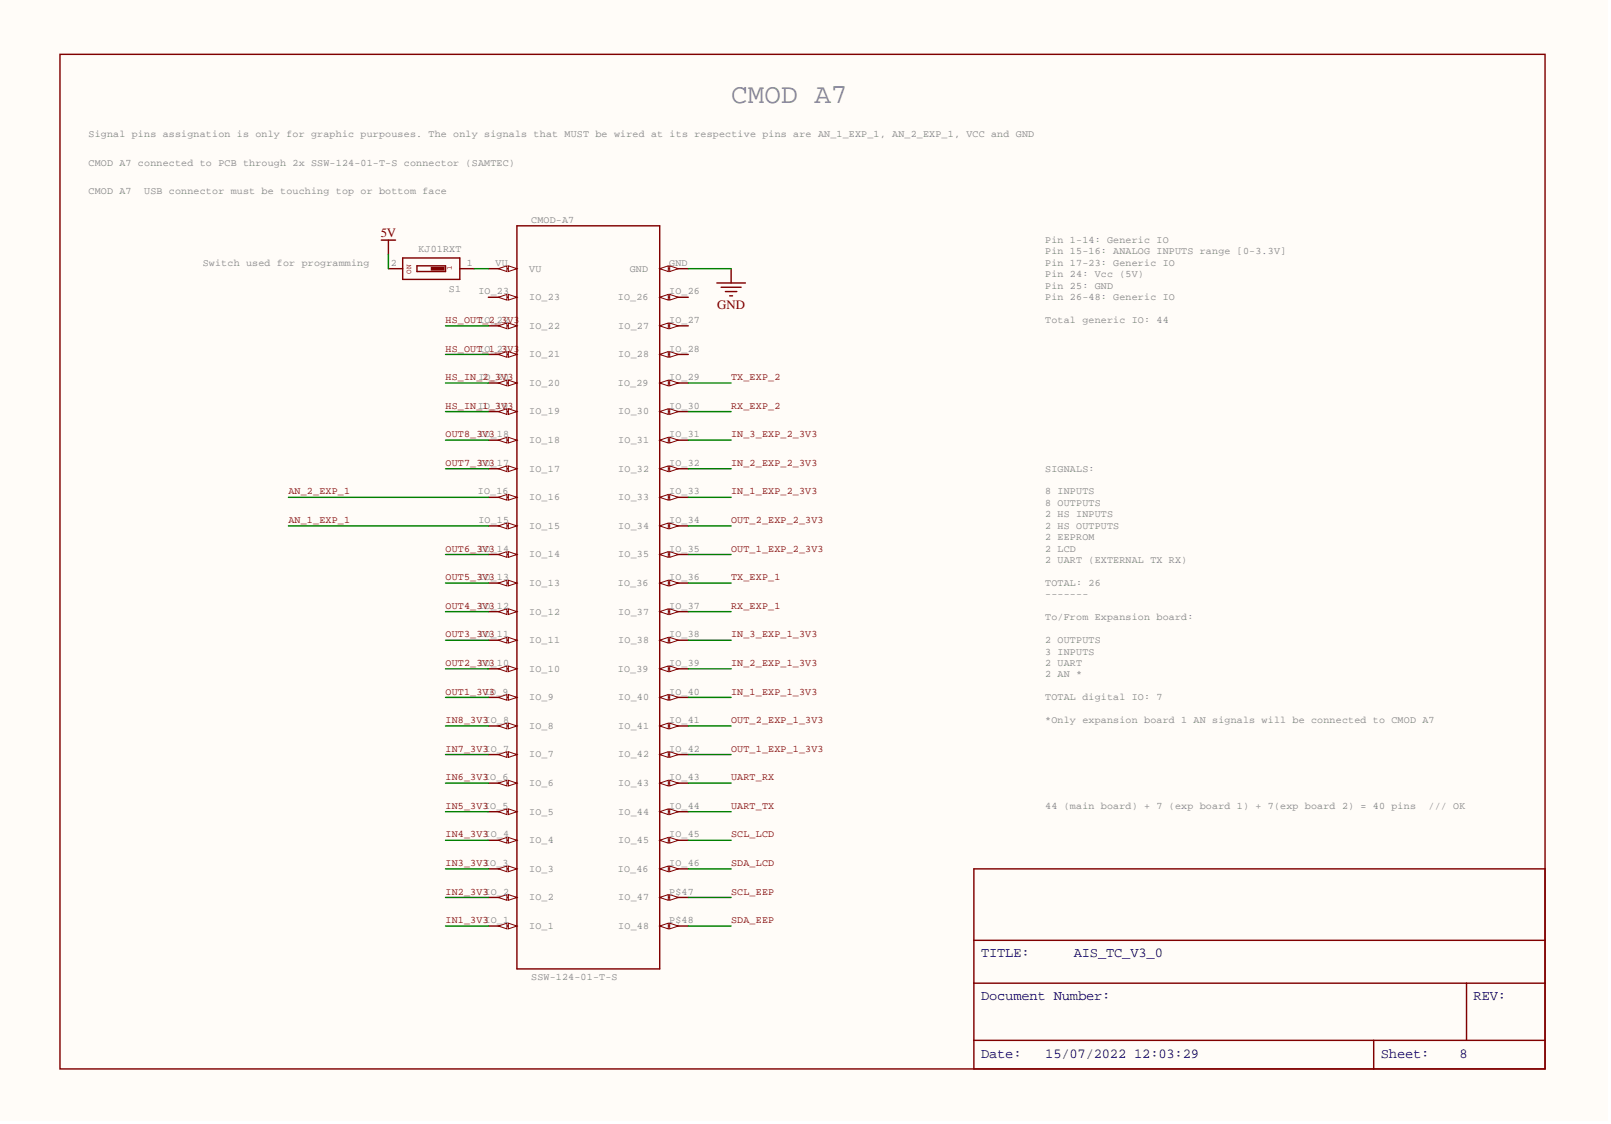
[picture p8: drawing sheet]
<svg xmlns="http://www.w3.org/2000/svg" width="286mm" height="199mm" viewBox="0 0 286 199" stroke-linecap="round" stroke-linejoin="round" font-family="sans-serif">
<defs><g id="words">
<text font-size="4.9" fill="#808080" x="129.7" y="18.3">CMOD A7</text>
<g font-size="2.4" fill="#000080">
<text x="174" y="169.8">TITLE:</text>
<text x="190.5" y="169.8">AIS_TC_V3_0</text>
<text x="174" y="177.4">Document Number:</text>
<text x="261.4" y="177.4">REV:</text>
<text x="174" y="187.5">Date:</text>
<text x="185.4" y="187.5">15/07/2022</text>
<text x="201.2" y="187.5">12:03:29</text>
<text x="244.9" y="187.5">Sheet:</text>
<text x="258.9" y="187.5">8</text>
</g>
<g font-size="2.3" fill="#800000">
<text x="67.5" y="42.1">5V</text>
<text x="127.2" y="54.7">GND</text>
</g>
<g font-size="1.8" fill="#808080">
<text x="15.7" y="29.4">CMOD A7 connected to PCB through 2x SSW-124-01-T-S connector (SAMTEC)</text>
<text x="15.7" y="24.3">Signal pins assignation is only for graphic purpouses. The only signals that MUST be wired at its respective pins are AN_1_EXP_1, AN_2_EXP_1, VCC and GND</text>
<text x="15.7" y="34.5">CMOD A7</text>
<text x="25.6" y="34.5">USB connector must be touching top or bottom face</text>
<text x="94.2" y="39.5">CMOD-A7</text>
<text x="36" y="47.1">Switch used for programming</text>
<text x="69.3" y="47.1">2</text>
<text x="74.2" y="44.7">KJ01RXT</text>
<text x="82.8" y="47.1">1</text>
<text x="87.9" y="47.1">VU</text>
<text x="118.7" y="47.1">GND</text>
<text x="185.4" y="43.1">Pin 1-14: Generic IO</text>
<text x="185.4" y="45.1">Pin 15-16: ANALOG INPUTS range [0-3.3V]</text>
<text x="185.4" y="47.1">Pin 17-23: Generic IO</text>
<text x="79.6" y="51.7">S1</text>
<text x="84.8" y="52.2">IO_23</text>
<text x="93.9" y="53.2">IO_23</text>
<text x="93.9" y="48.2">VU</text>
<text x="109.6" y="53.2">IO_26</text>
<text x="111.7" y="48.2">GND</text>
<text x="118.7" y="52.2">IO_26</text>
<text x="185.4" y="49.2">Pin 24: Vcc (5V)</text>
<text x="185.4" y="51.2">Pin 25: GND</text>
<text x="185.4" y="53.2">Pin 26-48: Generic IO</text>
<text x="93.9" y="58.3">IO_22</text>
<text x="109.7" y="58.3">IO_27</text>
<text x="118.7" y="57.3">IO_27</text>
<text x="185.4" y="57.3">Total generic IO: 44</text>
<text x="93.9" y="63.4">IO_21</text>
<text x="109.7" y="63.4">IO_28</text>
<text x="118.7" y="62.3">IO_28</text>
<text x="93.9" y="68.4">IO_20</text>
<text x="109.6" y="68.4">IO_29</text>
<text x="118.7" y="67.4">IO_29</text>
<text x="84.8" y="72.5">IO_19</text>
<text x="93.9" y="73.5">IO_19</text>
<text x="109.7" y="73.5">IO_30</text>
<text x="118.7" y="77.5">IO_31</text>
<text x="118.7" y="72.5">IO_30</text>
<text x="93.9" y="83.6">IO_17</text>
<text x="93.9" y="78.6">IO_18</text>
<text x="109.7" y="83.6">IO_32</text>
<text x="109.7" y="78.6">IO_31</text>
<text x="118.7" y="82.6">IO_32</text>
<text x="185.4" y="83.6">SIGNALS:</text>
<text x="84.8" y="87.7">IO_16</text>
<text x="93.9" y="88.7">IO_16</text>
<text x="109.7" y="88.7">IO_33</text>
<text x="118.7" y="87.7">IO_33</text>
<text x="185.4" y="87.7">8 INPUTS</text>
<text x="185.4" y="89.7">8 OUTPUTS</text>
<text x="84.8" y="92.8">IO_15</text>
<text x="93.9" y="93.8">IO_15</text>
<text x="109.7" y="93.8">IO_34</text>
<text x="118.7" y="92.8">IO_34</text>
<text x="185.4" y="91.7">2 HS INPUTS</text>
<text x="185.4" y="93.8">2 HS OUTPUTS</text>
<text x="185.4" y="95.8">2 EEPROM</text>
<text x="93.9" y="98.8">IO_14</text>
<text x="109.7" y="98.8">IO_35</text>
<text x="118.7" y="97.8">IO_35</text>
<text x="185.4" y="97.8">2 LCD</text>
<text x="185.4" y="99.8">2 UART (EXTERNAL TX RX)</text>
<text x="93.9" y="103.9">IO_13</text>
<text x="109.6" y="103.9">IO_36</text>
<text x="118.7" y="108">IO_37</text>
<text x="118.7" y="102.9">IO_36</text>
<text x="185.4" y="103.9">TOTAL: 26</text>
<text x="185.4" y="105.9">-------</text>
<text x="93.9" y="109">IO_12</text>
<text x="109.7" y="109">IO_37</text>
<text x="118.7" y="113">IO_38</text>
<text x="185.4" y="110">To/From Expansion board:</text>
<text x="93.9" y="119.1">IO_10</text>
<text x="93.9" y="114">IO_11</text>
<text x="109.6" y="119.1">IO_39</text>
<text x="109.7" y="114">IO_38</text>
<text x="118.7" y="118.1">IO_39</text>
<text x="185.4" y="114">2 OUTPUTS</text>
<text x="185.4" y="116.1">3 INPUTS</text>
<text x="185.4" y="118.1">2 UART</text>
<text x="85.9" y="123.2">IO_9</text>
<text x="93.9" y="124.2">IO_9</text>
<text x="109.7" y="124.2">IO_40</text>
<text x="118.7" y="123.2">IO_40</text>
<text x="185.4" y="120.1">2 AN *</text>
<text x="185.4" y="124.2">TOTAL digital IO: 7</text>
<text x="93.9" y="129.2">IO_8</text>
<text x="109.7" y="129.2">IO_41</text>
<text x="118.7" y="128.2">IO_41</text>
<text x="185.4" y="128.2">*Only expansion board 1 AN signals will be connected to CMOD A7</text>
<text x="93.9" y="134.3">IO_7</text>
<text x="109.7" y="134.3">IO_42</text>
<text x="118.7" y="133.3">IO_42</text>
<text x="85.9" y="143.4">IO_5</text>
<text x="85.9" y="138.4">IO_6</text>
<text x="93.9" y="139.4">IO_6</text>
<text x="109.7" y="139.4">IO_43</text>
<text x="118.7" y="143.4">IO_44</text>
<text x="118.7" y="138.4">IO_43</text>
<text x="185.4" y="143.4">44 (main board) + 7 (exp board 1) + 7(exp board 2) = 40 pins</text>
<text x="253.4" y="143.4">/// OK</text>
<text x="93.9" y="149.5">IO_4</text>
<text x="93.9" y="144.4">IO_5</text>
<text x="109.7" y="149.5">IO_45</text>
<text x="109.7" y="144.4">IO_44</text>
<text x="118.7" y="148.5">IO_45</text>
<text x="85.9" y="153.6">IO_3</text>
<text x="93.9" y="154.6">IO_3</text>
<text x="109.6" y="154.6">IO_46</text>
<text x="118.7" y="153.6">IO_46</text>
<text x="93.9" y="159.7">IO_2</text>
<text x="109.7" y="159.7">IO_47</text>
<text x="118.7" y="158.6">P$47</text>
<text x="93.9" y="164.7">IO_1</text>
<text x="109.7" y="164.7">IO_48</text>
<text x="118.7" y="163.7">P$48</text>
<text x="94.2" y="173.8">SSW-124-01-T-S</text>
</g>
<g font-size="1.8" fill="#800000">
<text x="79" y="57.3">HS_OUTI_O2__232V3</text>
<text x="79" y="62.3">HS_OUTI_O1__231V3</text>
<text x="79" y="67.4">HS_IN_I2O__32V03</text>
<text x="129.7" y="67.4">TX_EXP_2</text>
<text x="79" y="77.5">OUT8_3IVO3_18</text>
<text x="79" y="72.5">HS_IN_1_3V3</text>
<text x="129.7" y="77.5">IN_3_EXP_2_3V3</text>
<text x="129.7" y="72.5">RX_EXP_2</text>
<text x="79" y="82.6">OUT7_3IVO3_17</text>
<text x="129.7" y="82.6">IN_2_EXP_2_3V3</text>
<text x="51.2" y="87.7">AN_2_EXP_1</text>
<text x="129.7" y="87.7">IN_1_EXP_2_3V3</text>
<text x="51.2" y="92.8">AN_1_EXP_1</text>
<text x="129.7" y="92.8">OUT_2_EXP_2_3V3</text>
<text x="79" y="97.8">OUT6_3IVO3_14</text>
<text x="129.7" y="97.8">OUT_1_EXP_2_3V3</text>
<text x="79" y="108">OUT4_3IVO3_12</text>
<text x="79" y="102.9">OUT5_3IVO3_13</text>
<text x="129.7" y="108">RX_EXP_1</text>
<text x="129.7" y="102.9">TX_EXP_1</text>
<text x="79" y="113">OUT3_3IVO3_11</text>
<text x="129.7" y="113">IN_3_EXP_1_3V3</text>
<text x="79" y="118.1">OUT2_3IVO3_10</text>
<text x="129.7" y="118.1">IN_2_EXP_1_3V3</text>
<text x="79" y="123.2">OUT1_3V3</text>
<text x="129.7" y="123.2">IN_1_EXP_1_3V3</text>
<text x="79" y="128.2">IN8_3V3IO_8</text>
<text x="129.7" y="128.2">OUT_2_EXP_1_3V3</text>
<text x="79" y="133.3">IN7_3V3IO_7</text>
<text x="129.7" y="133.3">OUT_1_EXP_1_3V3</text>
<text x="79" y="143.4">IN5_3V3</text>
<text x="79" y="138.4">IN6_3V3</text>
<text x="129.7" y="143.4">UART_TX</text>
<text x="129.7" y="138.4">UART_RX</text>
<text x="79" y="148.5">IN4_3V3IO_4</text>
<text x="129.7" y="148.5">SCL_LCD</text>
<text x="79" y="153.6">IN3_3V3</text>
<text x="129.7" y="153.6">SDA_LCD</text>
<text x="79" y="158.6">IN2_3V3IO_2</text>
<text x="129.7" y="158.6">SCL_EEP</text>
<text x="79" y="163.7">IN1_3V3IO_1</text>
<text x="129.7" y="163.7">SDA_EEP</text>
</g>
<g font-size="1.3" fill="#800000">
<text x="80.1" y="47.8" transform="rotate(-90 80.1 47.8)">1</text>
<text x="72.9" y="48.6" transform="rotate(-90 72.9 48.6)">ON</text>
</g>
</g></defs>
<g fill="#fffcf8">
<path d="M0 0h285.2v198.7h-285.2z" fill-rule="evenodd"/>
<path d="M0 0h285.2v198.7h-285.2z" fill-rule="evenodd"/>
</g>
<path d="M10.6 9.6h263.5v180h-263.5zM91.7 40h25.3v131.8h-25.3zM172.7 154.1h101.4v35.5h-101.4zM86.6 164.2h5.1M172.7 174.4h101.4M172.7 166.7h101.4M260.1 174.4v10.1M172.7 184.5h101.4M243.7 184.5v5.1" fill="none" stroke="#800000" stroke-width=".25"/>
<path d="M90.2 163.7l1.5 .5-1.5 .5z" fill="#f8fcff"/>
<path d="M90.2 163.7l1.5 .5-1.5 .5z" fill="none" stroke="#800000" stroke-width=".18"/>
<path d="M88.4 164.2l1.5-.5v1z" fill="#f8fcff"/>
<path d="M88.4 164.2l1.5-.5v1z" fill="none" stroke="#800000" stroke-width=".18"/>
<path d="M86.6 159.1h5.1" fill="none" stroke="#800000" stroke-width=".25"/>
<path d="M90.2 158.6l1.5 .5-1.5 .6z" fill="#f8fcff"/>
<path d="M90.2 158.6l1.5 .5-1.5 .6z" fill="none" stroke="#800000" stroke-width=".18"/>
<path d="M88.4 159.1l1.5-.5v1.1z" fill="#f8fcff"/>
<path d="M88.4 159.1l1.5-.5v1.1z" fill="none" stroke="#800000" stroke-width=".18"/>
<path d="M86.6 154.1h5.1" fill="none" stroke="#800000" stroke-width=".25"/>
<path d="M90.2 153.6l1.5 .5-1.5 .5z" fill="#f8fcff"/>
<path d="M90.2 153.6l1.5 .5-1.5 .5z" fill="none" stroke="#800000" stroke-width=".18"/>
<path d="M88.4 154.1l1.5-.5v1z" fill="#f8fcff"/>
<path d="M88.4 154.1l1.5-.5v1z" fill="none" stroke="#800000" stroke-width=".18"/>
<path d="M86.6 149h5.1" fill="none" stroke="#800000" stroke-width=".25"/>
<path d="M90.2 148.5l1.5 .5-1.5 .5z" fill="#f8fcff"/>
<path d="M90.2 148.5l1.5 .5-1.5 .5z" fill="none" stroke="#800000" stroke-width=".18"/>
<path d="M88.4 149l1.5-.5v1z" fill="#f8fcff"/>
<path d="M88.4 149l1.5-.5v1z" fill="none" stroke="#800000" stroke-width=".18"/>
<path d="M86.6 143.9h5.1" fill="none" stroke="#800000" stroke-width=".25"/>
<path d="M90.2 143.4l1.5 .5-1.5 .5z" fill="#f8fcff"/>
<path d="M90.2 143.4l1.5 .5-1.5 .5z" fill="none" stroke="#800000" stroke-width=".18"/>
<path d="M88.4 143.9l1.5-.5v1z" fill="#f8fcff"/>
<path d="M88.4 143.9l1.5-.5v1z" fill="none" stroke="#800000" stroke-width=".18"/>
<path d="M86.6 138.9h5.1" fill="none" stroke="#800000" stroke-width=".25"/>
<path d="M90.2 138.4l1.5 .5-1.5 .5z" fill="#f8fcff"/>
<path d="M90.2 138.4l1.5 .5-1.5 .5z" fill="none" stroke="#800000" stroke-width=".18"/>
<path d="M88.4 138.9l1.5-.5v1z" fill="#f8fcff"/>
<path d="M88.4 138.9l1.5-.5v1z" fill="none" stroke="#800000" stroke-width=".18"/>
<path d="M86.6 133.8h5.1" fill="none" stroke="#800000" stroke-width=".25"/>
<path d="M90.2 133.3l1.5 .5-1.5 .5z" fill="#f8fcff"/>
<path d="M90.2 133.3l1.5 .5-1.5 .5z" fill="none" stroke="#800000" stroke-width=".18"/>
<path d="M88.4 133.8l1.5-.5v1z" fill="#f8fcff"/>
<path d="M88.4 133.8l1.5-.5v1z" fill="none" stroke="#800000" stroke-width=".18"/>
<path d="M86.6 128.7h5.1" fill="none" stroke="#800000" stroke-width=".25"/>
<path d="M90.2 128.2l1.5 .5-1.5 .5z" fill="#f8fcff"/>
<path d="M90.2 128.2l1.5 .5-1.5 .5z" fill="none" stroke="#800000" stroke-width=".18"/>
<path d="M88.4 128.7l1.5-.5v1z" fill="#f8fcff"/>
<path d="M88.4 128.7l1.5-.5v1z" fill="none" stroke="#800000" stroke-width=".18"/>
<path d="M86.6 123.7h5.1" fill="none" stroke="#800000" stroke-width=".25"/>
<path d="M90.2 123.2l1.5 .5-1.5 .5z" fill="#f8fcff"/>
<path d="M90.2 123.2l1.5 .5-1.5 .5z" fill="none" stroke="#800000" stroke-width=".18"/>
<path d="M88.4 123.7l1.5-.5v1z" fill="#f8fcff"/>
<path d="M88.4 123.7l1.5-.5v1z" fill="none" stroke="#800000" stroke-width=".18"/>
<path d="M86.6 118.6h5.1" fill="none" stroke="#800000" stroke-width=".25"/>
<path d="M90.2 118.1l1.5 .5-1.5 .5z" fill="#f8fcff"/>
<path d="M90.2 118.1l1.5 .5-1.5 .5z" fill="none" stroke="#800000" stroke-width=".18"/>
<path d="M88.4 118.6l1.5-.5v1z" fill="#f8fcff"/>
<path d="M88.4 118.6l1.5-.5v1z" fill="none" stroke="#800000" stroke-width=".18"/>
<path d="M86.6 113.5h5.1" fill="none" stroke="#800000" stroke-width=".25"/>
<path d="M90.2 113l1.5 .5-1.5 .5z" fill="#f8fcff"/>
<path d="M90.2 113l1.5 .5-1.5 .5z" fill="none" stroke="#800000" stroke-width=".18"/>
<path d="M88.4 113.5l1.5-.5v1z" fill="#f8fcff"/>
<path d="M88.4 113.5l1.5-.5v1z" fill="none" stroke="#800000" stroke-width=".18"/>
<path d="M86.6 108.5h5.1" fill="none" stroke="#800000" stroke-width=".25"/>
<path d="M90.2 108l1.5 .5-1.5 .5z" fill="#f8fcff"/>
<path d="M90.2 108l1.5 .5-1.5 .5z" fill="none" stroke="#800000" stroke-width=".18"/>
<path d="M88.4 108.5l1.5-.5v1z" fill="#f8fcff"/>
<path d="M88.4 108.5l1.5-.5v1z" fill="none" stroke="#800000" stroke-width=".18"/>
<path d="M86.6 103.4h5.1" fill="none" stroke="#800000" stroke-width=".25"/>
<path d="M90.2 102.9l1.5 .5-1.5 .5z" fill="#f8fcff"/>
<path d="M90.2 102.9l1.5 .5-1.5 .5z" fill="none" stroke="#800000" stroke-width=".18"/>
<path d="M88.4 103.4l1.5-.5v1z" fill="#f8fcff"/>
<path d="M88.4 103.4l1.5-.5v1z" fill="none" stroke="#800000" stroke-width=".18"/>
<path d="M86.6 98.3h5.1" fill="none" stroke="#800000" stroke-width=".25"/>
<path d="M90.2 97.8l1.5 .5-1.5 .5z" fill="#f8fcff"/>
<path d="M90.2 97.8l1.5 .5-1.5 .5z" fill="none" stroke="#800000" stroke-width=".18"/>
<path d="M88.4 98.3l1.5-.5v1z" fill="#f8fcff"/>
<path d="M88.4 98.3l1.5-.5v1z" fill="none" stroke="#800000" stroke-width=".18"/>
<path d="M86.6 93.3h5.1" fill="none" stroke="#800000" stroke-width=".25"/>
<path d="M90.2 92.8l1.5 .5-1.5 .5z" fill="#f8fcff"/>
<path d="M90.2 92.8l1.5 .5-1.5 .5z" fill="none" stroke="#800000" stroke-width=".18"/>
<path d="M88.4 93.3l1.5-.5v1z" fill="#f8fcff"/>
<path d="M88.4 93.3l1.5-.5v1z" fill="none" stroke="#800000" stroke-width=".18"/>
<path d="M86.6 88.2h5.1" fill="none" stroke="#800000" stroke-width=".25"/>
<path d="M90.2 87.7l1.5 .5-1.5 .5z" fill="#f8fcff"/>
<path d="M90.2 87.7l1.5 .5-1.5 .5z" fill="none" stroke="#800000" stroke-width=".18"/>
<path d="M88.4 88.2l1.5-.5v1z" fill="#f8fcff"/>
<path d="M88.4 88.2l1.5-.5v1z" fill="none" stroke="#800000" stroke-width=".18"/>
<path d="M86.6 83.1h5.1" fill="none" stroke="#800000" stroke-width=".25"/>
<path d="M90.2 82.6l1.5 .5-1.5 .5z" fill="#f8fcff"/>
<path d="M90.2 82.6l1.5 .5-1.5 .5z" fill="none" stroke="#800000" stroke-width=".18"/>
<path d="M88.4 83.1l1.5-.5v1z" fill="#f8fcff"/>
<path d="M88.4 83.1l1.5-.5v1z" fill="none" stroke="#800000" stroke-width=".18"/>
<path d="M86.6 78.1h5.1" fill="none" stroke="#800000" stroke-width=".25"/>
<path d="M90.2 77.5l1.5 .6-1.5 .5z" fill="#f8fcff"/>
<path d="M90.2 77.5l1.5 .6-1.5 .5z" fill="none" stroke="#800000" stroke-width=".18"/>
<path d="M88.4 78.1l1.5-.6v1.1z" fill="#f8fcff"/>
<path d="M88.4 78.1l1.5-.6v1.1z" fill="none" stroke="#800000" stroke-width=".18"/>
<path d="M86.6 73h5.1" fill="none" stroke="#800000" stroke-width=".25"/>
<path d="M90.2 72.5l1.5 .5-1.5 .5z" fill="#f8fcff"/>
<path d="M90.2 72.5l1.5 .5-1.5 .5z" fill="none" stroke="#800000" stroke-width=".18"/>
<path d="M88.4 73l1.5-.5v1z" fill="#f8fcff"/>
<path d="M88.4 73l1.5-.5v1z" fill="none" stroke="#800000" stroke-width=".18"/>
<path d="M86.6 67.9h5.1" fill="none" stroke="#800000" stroke-width=".25"/>
<path d="M90.2 67.4l1.5 .5-1.5 .5z" fill="#f8fcff"/>
<path d="M90.2 67.4l1.5 .5-1.5 .5z" fill="none" stroke="#800000" stroke-width=".18"/>
<path d="M88.4 67.9l1.5-.5v1z" fill="#f8fcff"/>
<path d="M88.4 67.9l1.5-.5v1z" fill="none" stroke="#800000" stroke-width=".18"/>
<path d="M86.6 62.9h5.1" fill="none" stroke="#800000" stroke-width=".25"/>
<path d="M90.2 62.3l1.5 .6-1.5 .5z" fill="#f8fcff"/>
<path d="M90.2 62.3l1.5 .6-1.5 .5z" fill="none" stroke="#800000" stroke-width=".18"/>
<path d="M88.4 62.9l1.5-.6v1.1z" fill="#f8fcff"/>
<path d="M88.4 62.9l1.5-.6v1.1z" fill="none" stroke="#800000" stroke-width=".18"/>
<path d="M86.6 57.8h5.1" fill="none" stroke="#800000" stroke-width=".25"/>
<path d="M90.2 57.3l1.5 .5-1.5 .5z" fill="#f8fcff"/>
<path d="M90.2 57.3l1.5 .5-1.5 .5z" fill="none" stroke="#800000" stroke-width=".18"/>
<path d="M88.4 57.8l1.5-.5v1z" fill="#f8fcff"/>
<path d="M88.4 57.8l1.5-.5v1z" fill="none" stroke="#800000" stroke-width=".18"/>
<path d="M86.6 52.7h5.1" fill="none" stroke="#800000" stroke-width=".25"/>
<path d="M90.2 52.2l1.5 .5-1.5 .5z" fill="#f8fcff"/>
<path d="M90.2 52.2l1.5 .5-1.5 .5z" fill="none" stroke="#800000" stroke-width=".18"/>
<path d="M88.4 52.7l1.5-.5v1z" fill="#f8fcff"/>
<path d="M88.4 52.7l1.5-.5v1z" fill="none" stroke="#800000" stroke-width=".18"/>
<path d="M86.6 47.6h5.1" fill="none" stroke="#800000" stroke-width=".25"/>
<path d="M90.2 47.1l1.5 .5-1.5 .6z" fill="#f8fcff"/>
<path d="M90.2 47.1l1.5 .5-1.5 .6z" fill="none" stroke="#800000" stroke-width=".18"/>
<path d="M88.4 47.6l1.5-.5v1.1z" fill="#f8fcff"/>
<path d="M88.4 47.6l1.5-.5v1.1z" fill="none" stroke="#800000" stroke-width=".18"/>
<path d="M117 164.2h5.1" fill="none" stroke="#800000" stroke-width=".25"/>
<path d="M117 164.2l1.5-.5v1z" fill="#f8fcff"/>
<path d="M117 164.2l1.5-.5v1z" fill="none" stroke="#800000" stroke-width=".18"/>
<path d="M118.8 163.7l1.5 .5-1.5 .5z" fill="#f8fcff"/>
<path d="M118.8 163.7l1.5 .5-1.5 .5z" fill="none" stroke="#800000" stroke-width=".18"/>
<path d="M117 159.1h5.1" fill="none" stroke="#800000" stroke-width=".25"/>
<path d="M117 159.1l1.5-.5v1.1z" fill="#f8fcff"/>
<path d="M117 159.1l1.5-.5v1.1z" fill="none" stroke="#800000" stroke-width=".18"/>
<path d="M118.8 158.6l1.5 .5-1.5 .6z" fill="#f8fcff"/>
<path d="M118.8 158.6l1.5 .5-1.5 .6z" fill="none" stroke="#800000" stroke-width=".18"/>
<path d="M117 154.1h5.1" fill="none" stroke="#800000" stroke-width=".25"/>
<path d="M117 154.1l1.5-.5v1z" fill="#f8fcff"/>
<path d="M117 154.1l1.5-.5v1z" fill="none" stroke="#800000" stroke-width=".18"/>
<path d="M118.8 153.6l1.5 .5-1.5 .5z" fill="#f8fcff"/>
<path d="M118.8 153.6l1.5 .5-1.5 .5z" fill="none" stroke="#800000" stroke-width=".18"/>
<path d="M117 149h5.1" fill="none" stroke="#800000" stroke-width=".25"/>
<path d="M117 149l1.5-.5v1z" fill="#f8fcff"/>
<path d="M117 149l1.5-.5v1z" fill="none" stroke="#800000" stroke-width=".18"/>
<path d="M118.8 148.5l1.5 .5-1.5 .5z" fill="#f8fcff"/>
<path d="M118.8 148.5l1.5 .5-1.5 .5z" fill="none" stroke="#800000" stroke-width=".18"/>
<path d="M117 143.9h5.1" fill="none" stroke="#800000" stroke-width=".25"/>
<path d="M117 143.9l1.5-.5v1z" fill="#f8fcff"/>
<path d="M117 143.9l1.5-.5v1z" fill="none" stroke="#800000" stroke-width=".18"/>
<path d="M118.8 143.4l1.5 .5-1.5 .5z" fill="#f8fcff"/>
<path d="M118.8 143.4l1.5 .5-1.5 .5z" fill="none" stroke="#800000" stroke-width=".18"/>
<path d="M117 138.9h5.1" fill="none" stroke="#800000" stroke-width=".25"/>
<path d="M117 138.9l1.5-.5v1z" fill="#f8fcff"/>
<path d="M117 138.9l1.5-.5v1z" fill="none" stroke="#800000" stroke-width=".18"/>
<path d="M118.8 138.4l1.5 .5-1.5 .5z" fill="#f8fcff"/>
<path d="M118.8 138.4l1.5 .5-1.5 .5z" fill="none" stroke="#800000" stroke-width=".18"/>
<path d="M117 133.8h5.1" fill="none" stroke="#800000" stroke-width=".25"/>
<path d="M117 133.8l1.5-.5v1z" fill="#f8fcff"/>
<path d="M117 133.8l1.5-.5v1z" fill="none" stroke="#800000" stroke-width=".18"/>
<path d="M118.8 133.3l1.5 .5-1.5 .5z" fill="#f8fcff"/>
<path d="M118.8 133.3l1.5 .5-1.5 .5z" fill="none" stroke="#800000" stroke-width=".18"/>
<path d="M117 128.7h5.1" fill="none" stroke="#800000" stroke-width=".25"/>
<path d="M117 128.7l1.5-.5v1z" fill="#f8fcff"/>
<path d="M117 128.7l1.5-.5v1z" fill="none" stroke="#800000" stroke-width=".18"/>
<path d="M118.8 128.2l1.5 .5-1.5 .5z" fill="#f8fcff"/>
<path d="M118.8 128.2l1.5 .5-1.5 .5z" fill="none" stroke="#800000" stroke-width=".18"/>
<path d="M117 123.7h5.1" fill="none" stroke="#800000" stroke-width=".25"/>
<path d="M117 123.7l1.5-.5v1z" fill="#f8fcff"/>
<path d="M117 123.7l1.5-.5v1z" fill="none" stroke="#800000" stroke-width=".18"/>
<path d="M118.8 123.2l1.5 .5-1.5 .5z" fill="#f8fcff"/>
<path d="M118.8 123.2l1.5 .5-1.5 .5z" fill="none" stroke="#800000" stroke-width=".18"/>
<path d="M117 118.6h5.1" fill="none" stroke="#800000" stroke-width=".25"/>
<path d="M117 118.6l1.5-.5v1z" fill="#f8fcff"/>
<path d="M117 118.6l1.5-.5v1z" fill="none" stroke="#800000" stroke-width=".18"/>
<path d="M118.8 118.1l1.5 .5-1.5 .5z" fill="#f8fcff"/>
<path d="M118.8 118.1l1.5 .5-1.5 .5z" fill="none" stroke="#800000" stroke-width=".18"/>
<path d="M117 113.5h5.1" fill="none" stroke="#800000" stroke-width=".25"/>
<path d="M117 113.5l1.5-.5v1z" fill="#f8fcff"/>
<path d="M117 113.5l1.5-.5v1z" fill="none" stroke="#800000" stroke-width=".18"/>
<path d="M118.8 113l1.5 .5-1.5 .5z" fill="#f8fcff"/>
<path d="M118.8 113l1.5 .5-1.5 .5z" fill="none" stroke="#800000" stroke-width=".18"/>
<path d="M117 108.5h5.1" fill="none" stroke="#800000" stroke-width=".25"/>
<path d="M117 108.5l1.5-.5v1z" fill="#f8fcff"/>
<path d="M117 108.5l1.5-.5v1z" fill="none" stroke="#800000" stroke-width=".18"/>
<path d="M118.8 108l1.5 .5-1.5 .5z" fill="#f8fcff"/>
<path d="M118.8 108l1.5 .5-1.5 .5z" fill="none" stroke="#800000" stroke-width=".18"/>
<path d="M117 103.4h5.1" fill="none" stroke="#800000" stroke-width=".25"/>
<path d="M117 103.4l1.5-.5v1z" fill="#f8fcff"/>
<path d="M117 103.4l1.5-.5v1z" fill="none" stroke="#800000" stroke-width=".18"/>
<path d="M118.8 102.9l1.5 .5-1.5 .5z" fill="#f8fcff"/>
<path d="M118.8 102.9l1.5 .5-1.5 .5z" fill="none" stroke="#800000" stroke-width=".18"/>
<path d="M117 98.3h5.1" fill="none" stroke="#800000" stroke-width=".25"/>
<path d="M117 98.3l1.5-.5v1z" fill="#f8fcff"/>
<path d="M117 98.3l1.5-.5v1z" fill="none" stroke="#800000" stroke-width=".18"/>
<path d="M118.8 97.8l1.5 .5-1.5 .5z" fill="#f8fcff"/>
<path d="M118.8 97.8l1.5 .5-1.5 .5z" fill="none" stroke="#800000" stroke-width=".18"/>
<path d="M117 93.3h5.1" fill="none" stroke="#800000" stroke-width=".25"/>
<path d="M117 93.3l1.5-.5v1z" fill="#f8fcff"/>
<path d="M117 93.3l1.5-.5v1z" fill="none" stroke="#800000" stroke-width=".18"/>
<path d="M118.8 92.8l1.5 .5-1.5 .5z" fill="#f8fcff"/>
<path d="M118.8 92.8l1.5 .5-1.5 .5z" fill="none" stroke="#800000" stroke-width=".18"/>
<path d="M117 88.2h5.1" fill="none" stroke="#800000" stroke-width=".25"/>
<path d="M117 88.2l1.5-.5v1z" fill="#f8fcff"/>
<path d="M117 88.2l1.5-.5v1z" fill="none" stroke="#800000" stroke-width=".18"/>
<path d="M118.8 87.7l1.5 .5-1.5 .5z" fill="#f8fcff"/>
<path d="M118.8 87.7l1.5 .5-1.5 .5z" fill="none" stroke="#800000" stroke-width=".18"/>
<path d="M117 83.1h5.1" fill="none" stroke="#800000" stroke-width=".25"/>
<path d="M117 83.1l1.5-.5v1z" fill="#f8fcff"/>
<path d="M117 83.1l1.5-.5v1z" fill="none" stroke="#800000" stroke-width=".18"/>
<path d="M118.8 82.6l1.5 .5-1.5 .5z" fill="#f8fcff"/>
<path d="M118.8 82.6l1.5 .5-1.5 .5z" fill="none" stroke="#800000" stroke-width=".18"/>
<path d="M117 78.1h5.1" fill="none" stroke="#800000" stroke-width=".25"/>
<path d="M117 78.1l1.5-.6v1.1z" fill="#f8fcff"/>
<path d="M117 78.1l1.5-.6v1.1z" fill="none" stroke="#800000" stroke-width=".18"/>
<path d="M118.8 77.5l1.5 .6-1.5 .5z" fill="#f8fcff"/>
<path d="M118.8 77.5l1.5 .6-1.5 .5z" fill="none" stroke="#800000" stroke-width=".18"/>
<path d="M117 73h5.1" fill="none" stroke="#800000" stroke-width=".25"/>
<path d="M117 73l1.5-.5v1z" fill="#f8fcff"/>
<path d="M117 73l1.5-.5v1z" fill="none" stroke="#800000" stroke-width=".18"/>
<path d="M118.8 72.5l1.5 .5-1.5 .5z" fill="#f8fcff"/>
<path d="M118.8 72.5l1.5 .5-1.5 .5z" fill="none" stroke="#800000" stroke-width=".18"/>
<path d="M117 67.9h5.1" fill="none" stroke="#800000" stroke-width=".25"/>
<path d="M117 67.9l1.5-.5v1z" fill="#f8fcff"/>
<path d="M117 67.9l1.5-.5v1z" fill="none" stroke="#800000" stroke-width=".18"/>
<path d="M118.8 67.4l1.5 .5-1.5 .5z" fill="#f8fcff"/>
<path d="M118.8 67.4l1.5 .5-1.5 .5z" fill="none" stroke="#800000" stroke-width=".18"/>
<path d="M117 62.9h5.1" fill="none" stroke="#800000" stroke-width=".25"/>
<path d="M117 62.9l1.5-.6v1.1z" fill="#f8fcff"/>
<path d="M117 62.9l1.5-.6v1.1z" fill="none" stroke="#800000" stroke-width=".18"/>
<path d="M118.8 62.3l1.5 .6-1.5 .5z" fill="#f8fcff"/>
<path d="M118.8 62.3l1.5 .6-1.5 .5z" fill="none" stroke="#800000" stroke-width=".18"/>
<path d="M117 57.8h5.1" fill="none" stroke="#800000" stroke-width=".25"/>
<path d="M117 57.8l1.5-.5v1z" fill="#f8fcff"/>
<path d="M117 57.8l1.5-.5v1z" fill="none" stroke="#800000" stroke-width=".18"/>
<path d="M118.8 57.3l1.5 .5-1.5 .5z" fill="#f8fcff"/>
<path d="M118.8 57.3l1.5 .5-1.5 .5z" fill="none" stroke="#800000" stroke-width=".18"/>
<path d="M117 52.7h5.1" fill="none" stroke="#800000" stroke-width=".25"/>
<path d="M117 52.7l1.5-.5v1z" fill="#f8fcff"/>
<path d="M117 52.7l1.5-.5v1z" fill="none" stroke="#800000" stroke-width=".18"/>
<path d="M118.8 52.2l1.5 .5-1.5 .5z" fill="#f8fcff"/>
<path d="M118.8 52.2l1.5 .5-1.5 .5z" fill="none" stroke="#800000" stroke-width=".18"/>
<path d="M117 47.6h5.1" fill="none" stroke="#800000" stroke-width=".25"/>
<path d="M117 47.6l1.5-.5v1.1z" fill="#f8fcff"/>
<path d="M117 47.6l1.5-.5v1.1z" fill="none" stroke="#800000" stroke-width=".18"/>
<path d="M118.8 47.1l1.5 .5-1.5 .6z" fill="#f8fcff"/>
<path d="M118.8 47.1l1.5 .5-1.5 .6z" fill="none" stroke="#800000" stroke-width=".18"/>
<path d="M71.4 45.7h10.2v3.8h-10.2zM74 47.1h5v1.1h-5z" fill="none" stroke="#800000" stroke-width=".25"/>
<path d="M76.5 47.4h2.3v.5h-2.3z" fill-rule="evenodd" fill="#800000"/>
<path d="M76.5 47.4h2.3v.5h-2.3z" fill="none" stroke="#800000" stroke-width=".18"/>
<path d="M67.6 42.6h2.6M68.9 47.6h2.5M68.9 42.6v2.5M81.6 47.6h2.5M127.1 50.2h5.1M127.9 50.9h3.6M128.7 51.7h2M129.4 52.5h.5M129.7 47.6v2.6" fill="none" stroke="#800000" stroke-width=".25"/>
<g fill="none" stroke="#008000" stroke-width=".25">
<path d="M68.9 45.1v2.5M79 57.8h7.6M84.1 47.6h2.5M122.1 47.6h7.6M79 78.1h7.6M79 73h7.6M79 67.9h7.6M79 62.9h7.6M122.1 78.1h7.6M122.1 73h7.6M122.1 67.9h7.6M51.2 93.3h35.4"/>
<path d="M51.2 88.2h35.4M79 98.3h7.6M79 83.1h7.6M122.1 98.3h7.6M122.1 83.1h7.6M122.1 93.3h7.6M122.1 88.2h7.6M79 118.6h7.6M79 113.5h7.6M79 108.5h7.6M79 103.4h7.6M122.1 118.6h7.6"/>
<path d="M122.1 113.5h7.6M122.1 108.5h7.6M122.1 103.4h7.6M79 138.9h7.6M79 133.8h7.6M79 128.7h7.6M79 123.7h7.6M122.1 138.9h7.6M122.1 133.8h7.6M122.1 128.7h7.6M122.1 123.7h7.6M79 159.1h7.6"/>
<path d="M79 154.1h7.6M79 149h7.6M79 143.9h7.6M122.1 159.1h7.6M122.1 154.1h7.6M122.1 149h7.6M122.1 143.9h7.6M79 164.2h7.6M122.1 164.2h7.6"/>
</g>
<use href="#words"/>
</svg>
